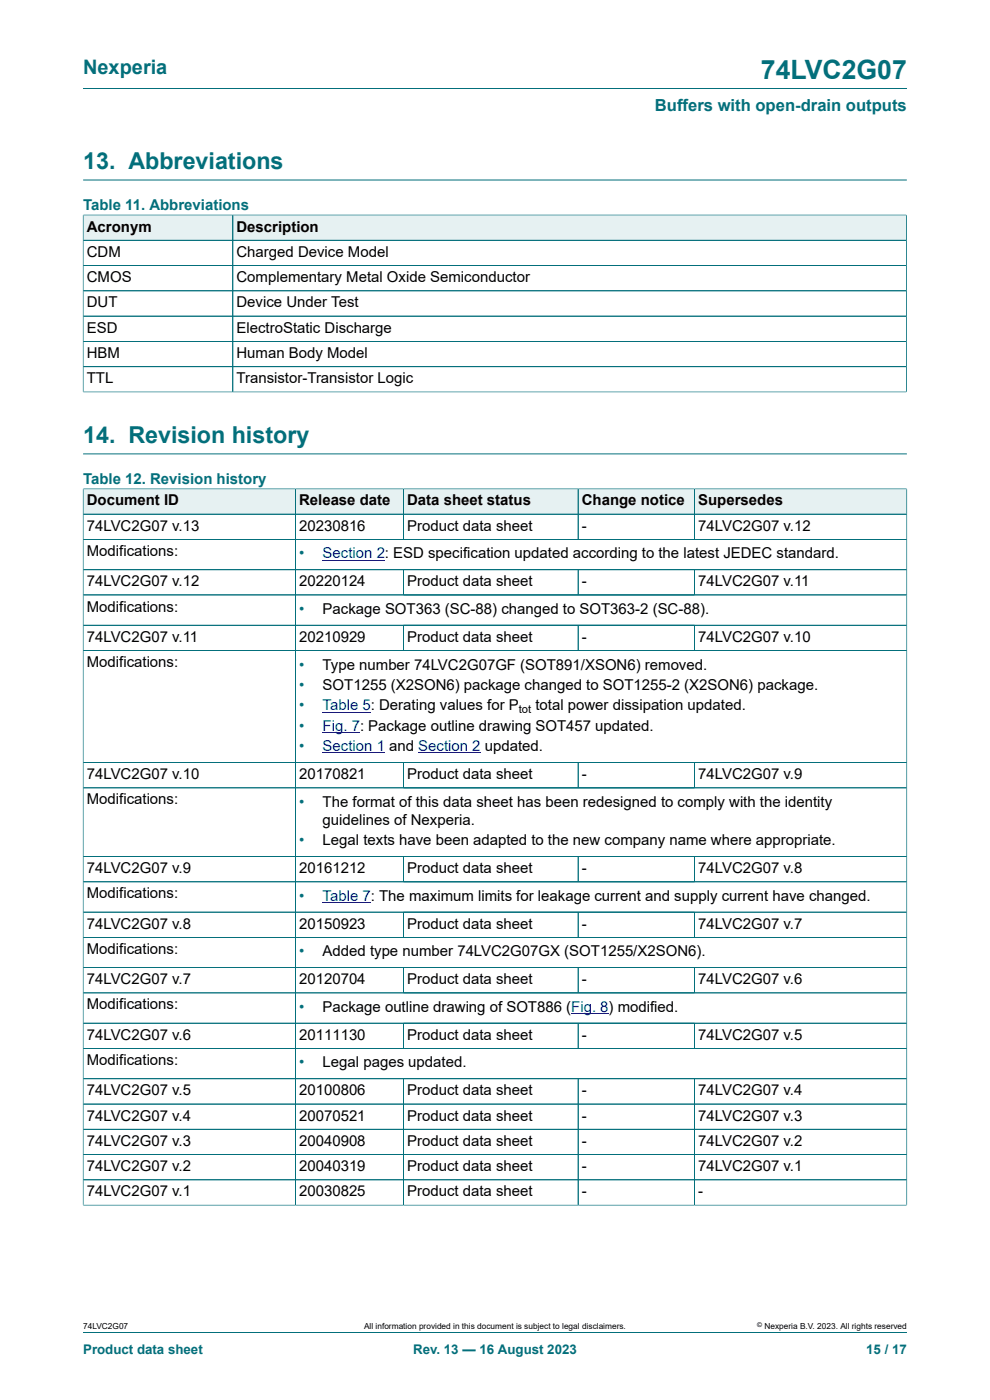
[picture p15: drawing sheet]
<svg xmlns="http://www.w3.org/2000/svg" width="210mm" height="297mm" viewBox="0 0 210 297" stroke-linecap="round" stroke-linejoin="round" font-family="sans-serif">
<defs><g id="words">
<text font-size="5.6" fill="#036f7b" x="161.4" y="16.8">74LVC2G07</text>
<g font-size="4.9" fill="#036f7b">
<text x="17.6" y="35.9">13. Abbreviations</text>
<text x="17.6" y="94">14. Revision history</text>
</g>
<text font-size="4.2" fill="#036f7b" x="17.6" y="15.6">Nexperia</text>
<text font-size="3.5" fill="#036f7b" x="138.9" y="23.7">Buffers with open-drain outputs</text>
<g font-size="3.2" fill="#036f7b">
<text x="17.6" y="44.5">Table 11. Abbreviations</text>
<text x="17.6" y="102.6">Table 12. Revision history</text>
<text x="63.4" y="118.5">•</text>
<text x="63.4" y="130.3">•</text>
<text x="63.4" y="142">•</text>
<text x="63.4" y="146.4">•</text>
<text x="63.4" y="150.7">•</text>
<text x="63.4" y="155.1">•</text>
<text x="63.4" y="159.4">•</text>
<text x="63.4" y="171.2">•</text>
<text x="63.4" y="179.3">•</text>
<text x="63.4" y="191.1">•</text>
<text x="63.4" y="202.9">•</text>
<text x="63.4" y="214.7">•</text>
<text x="63.4" y="226.5">•</text>
</g>
<g font-size="3.2">
<text x="18.4" y="49.1">Acronym</text>
<text x="50.2" y="49.1">Description</text>
<text x="18.4" y="54.5">CDM</text>
<text x="18.4" y="59.8">CMOS</text>
<text x="50.2" y="54.5">Charged Device Model</text>
<text x="50.2" y="59.8">Complementary Metal Oxide Semiconductor</text>
<text x="18.4" y="65.2">DUT</text>
<text x="50.2" y="65.2">Device Under Test</text>
<text x="18.4" y="70.6">ESD</text>
<text x="50.2" y="70.6">ElectroStatic Discharge</text>
<text x="18.4" y="75.9">HBM</text>
<text x="50.2" y="75.9">Human Body Model</text>
<text x="18.4" y="81.3">TTL</text>
<text x="50.2" y="81.3">Transistor-Transistor Logic</text>
<text x="18.4" y="107.2">Document ID</text>
<text x="63.4" y="107.2">Release date</text>
<text x="86.4" y="107.2">Data sheet status</text>
<text x="123.4" y="107.2">Change notice</text>
<text x="148.1" y="107.2">Supersedes</text>
<text x="18.4" y="112.6">74LVC2G07 v.13</text>
<text x="63.4" y="112.6">20230816</text>
<text x="86.4" y="112.6">Product data sheet</text>
<text x="123.4" y="112.6">-</text>
<text x="148.1" y="112.6">74LVC2G07 v.12</text>
<text x="18.4" y="117.9">Modifications:</text>
<text x="18.4" y="124.4">74LVC2G07 v.12</text>
<text x="63.4" y="124.4">20220124</text>
<text x="86.4" y="124.4">Product data sheet</text>
<text x="123.4" y="124.4">-</text>
<text x="148.1" y="124.4">74LVC2G07 v.11</text>
<text x="18.4" y="129.7">Modifications:</text>
<text x="68.4" y="130.3">Package SOT363 (SC-88) changed to SOT363-2 (SC-88).</text>
<text x="18.4" y="136.1">74LVC2G07 v.11</text>
<text x="63.4" y="136.1">20210929</text>
<text x="86.4" y="136.1">Product data sheet</text>
<text x="123.4" y="136.1">-</text>
<text x="148.1" y="136.1">74LVC2G07 v.10</text>
<text x="18.4" y="141.5">Modifications:</text>
<text x="68.4" y="142">Type number 74LVC2G07GF (SOT891/XSON6) removed.</text>
<text x="68.4" y="146.4">SOT1255 (X2SON6) package changed to SOT1255-2 (X2SON6) package.</text>
<text x="113.6" y="150.7">total power dissipation updated.</text>
<text x="18.4" y="165.3">74LVC2G07 v.10</text>
<text x="63.4" y="165.3">20170821</text>
<text x="86.4" y="165.3">Product data sheet</text>
<text x="123.4" y="165.3">-</text>
<text x="148.1" y="165.3">74LVC2G07 v.9</text>
<text x="18.4" y="170.6">Modifications:</text>
<text x="68.4" y="171.2">The format of this data sheet has been redesigned to comply with the identity</text>
<text x="68.4" y="175">guidelines of Nexperia.</text>
<text x="68.4" y="179.3">Legal texts have been adapted to the new company name where appropriate.</text>
<text x="18.4" y="185.2">74LVC2G07 v.9</text>
<text x="63.4" y="185.2">20161212</text>
<text x="86.4" y="185.2">Product data sheet</text>
<text x="123.4" y="185.2">-</text>
<text x="148.1" y="185.2">74LVC2G07 v.8</text>
<text x="18.4" y="190.6">Modifications:</text>
<text x="18.4" y="197">74LVC2G07 v.8</text>
<text x="63.4" y="197">20150923</text>
<text x="86.4" y="197">Product data sheet</text>
<text x="123.4" y="197">-</text>
<text x="148.1" y="197">74LVC2G07 v.7</text>
<text x="18.4" y="202.4">Modifications:</text>
<text x="68.4" y="202.9">Added type number 74LVC2G07GX (SOT1255/X2SON6).</text>
<text x="18.4" y="208.8">74LVC2G07 v.7</text>
<text x="63.4" y="208.8">20120704</text>
<text x="86.4" y="208.8">Product data sheet</text>
<text x="123.4" y="208.8">-</text>
<text x="148.1" y="208.8">74LVC2G07 v.6</text>
<text x="18.4" y="214.1">Modifications:</text>
<text x="68.4" y="214.7">Package outline drawing of SOT886 (Fig. 8) modified.</text>
<text x="18.4" y="220.6">74LVC2G07 v.6</text>
<text x="63.4" y="220.6">20111130</text>
<text x="86.4" y="220.6">Product data sheet</text>
<text x="123.4" y="220.6">-</text>
<text x="148.1" y="220.6">74LVC2G07 v.5</text>
<text x="18.4" y="225.9">Modifications:</text>
<text x="68.4" y="226.5">Legal pages updated.</text>
<text x="18.4" y="232.4">74LVC2G07 v.5</text>
<text x="63.4" y="232.4">20100806</text>
<text x="86.4" y="232.4">Product data sheet</text>
<text x="123.4" y="232.4">-</text>
<text x="148.1" y="232.4">74LVC2G07 v.4</text>
<text x="18.4" y="237.7">74LVC2G07 v.4</text>
<text x="63.4" y="237.7">20070521</text>
<text x="86.4" y="237.7">Product data sheet</text>
<text x="123.4" y="237.7">-</text>
<text x="148.1" y="237.7">74LVC2G07 v.3</text>
<text x="18.4" y="243.1">74LVC2G07 v.3</text>
<text x="63.4" y="243.1">20040908</text>
<text x="86.4" y="243.1">Product data sheet</text>
<text x="123.4" y="243.1">-</text>
<text x="148.1" y="243.1">74LVC2G07 v.2</text>
<text x="18.4" y="248.4">74LVC2G07 v.2</text>
<text x="63.4" y="248.4">20040319</text>
<text x="86.4" y="248.4">Product data sheet</text>
<text x="123.4" y="248.4">-</text>
<text x="148.1" y="248.4">74LVC2G07 v.1</text>
<text x="18.4" y="253.8">74LVC2G07 v.1</text>
<text x="63.4" y="253.8">20030825</text>
<text x="86.4" y="253.8">Product data sheet</text>
<text x="123.4" y="253.8">-</text>
<text x="148.1" y="253.8">-</text>
</g>
<g font-size="3.2" fill="#00f">
<text x="68.4" y="118.5">Section 2: ESD specification updated according to the latest JEDEC standard.</text>
<text x="68.4" y="150.7">Table 5: Derating values for P</text>
<text x="68.4" y="155.1">Fig. 7: Package outline drawing SOT457 updated.</text>
<text x="68.4" y="159.4">Section 1 and Section 2 updated.</text>
<text x="68.4" y="191.1">Table 7: The maximum limits for leakage current and supply current have changed.</text>
</g>
<g font-size="2.8" fill="#036f7b">
<text x="17.6" y="287.2">Product data sheet</text>
<text x="87.6" y="287.2">Rev. 13 — 16 August 2023</text>
<text x="183.7" y="287.2">15 / 17</text>
</g>
<text font-size="2.4" x="110.1" y="151.3">tot</text>
<g font-size="1.8">
<text x="17.6" y="282">74LVC2G07</text>
<text x="77.2" y="282">All information provided in this document is subject to legal disclaimers.</text>
<text x="162.2" y="282">Nexperia B.V. 2023. All rights reserved</text>
</g>
<text font-size="1.4" x="160.6" y="281.6">©</text>
</g></defs>
<path d="M17.6 18.8h174.8M17.6 38.2h174.8" fill="none" stroke="#036f7b" stroke-width=".21"/>
<path d="M17.7 45.7h31.6v5.2h-31.6z" fill="#e6f1f2"/>
<path d="M17.6 45.5v5.5h31.8v-5.4h-31.8" fill="none" stroke="#036f7b" stroke-width=".21"/>
<path d="M49.5 45.7h142.7v5.2h-142.7z" fill="#e6f1f2"/>
<path d="M17.6 51h174.7M17.6 56.3h174.7M17.6 45.7v37.5M17.7 45.6h174.6M49.4 45.6v37.5M192.3 45.5v37.7M17.6 61.7h174.7M17.6 67.1h174.7M17.6 72.4h174.7M17.6 77.8h174.7M17.6 83.1h174.7M17.6 96.3h174.8" fill="none" stroke="#036f7b" stroke-width=".21"/>
<path d="M17.7 103.8h44.9v5.2h-44.9z" fill="#e6f1f2"/>
<path d="M17.6 103.6v5.5h45.1v-5.4h-45.1" fill="none" stroke="#036f7b" stroke-width=".21"/>
<path d="M62.7 103.8h22.8v5.2h-22.8z" fill="#e6f1f2"/>
<path d="M62.7 103.7h22.9v5.4h-22.9z" fill="none" stroke="#036f7b" stroke-width=".21"/>
<path d="M85.7 103.8h36.9v5.2h-36.9z" fill="#e6f1f2"/>
<path d="M85.6 103.7h37v5.4h-37z" fill="none" stroke="#036f7b" stroke-width=".21"/>
<path d="M122.7 103.8h24.6v5.2h-24.6z" fill="#e6f1f2"/>
<path d="M122.6 103.7h24.7v5.4h-24.7z" fill="none" stroke="#036f7b" stroke-width=".21"/>
<path d="M147.4 103.8h44.9v5.2h-44.9z" fill="#e6f1f2"/>
<path d="M17.6 114.4h174.8M62.7 109.1v11.8M85.6 109.1v5.3M122.6 109.1v5.3M192.4 103.6v17.3h-174.8v-11.8h174.8M192.4 103.7h-45.1v10.7" fill="none" stroke="#036f7b" stroke-width=".21"/>
<path d="M68.4 118.8h11.5" fill="none" stroke="#00f" stroke-width=".21"/>
<path d="M79.9 118.8h1.8z" fill="#00f"/>
<path d="M17.6 120.9h174.8v40.9h-174.8zM17.6 132.6h174.8M62.7 120.9v40.9M85.6 120.9v5.3M85.6 132.6v5.4M122.6 120.9v5.3M122.6 132.6v5.4M147.3 120.9v5.3M147.3 132.6v5.4M192.4 126.2h-174.8M192.4 138h-174.8" fill="none" stroke="#036f7b" stroke-width=".21"/>
<path d="M68.4 151.1h10.3M68.4 155.4h8M68.4 159.7h11.5" fill="none" stroke="#00f" stroke-width=".21"/>
<path d="M79.9 159.7l1.8 .1z" fill="#00f"/>
<path d="M88.7 159.7h11.5" fill="none" stroke="#00f" stroke-width=".21"/>
<path d="M100.2 159.7l1.7 .1z" fill="#00f"/>
<g fill="none" stroke="#036f7b" stroke-width=".21">
<path d="M17.6 103.8v151.9M17.7 103.7h174.6M17.7 109.1h174.6M62.7 103.8v151.9M85.6 103.8v10.6M122.6 103.8v10.6M147.3 103.8v10.6M192.3 114.4h-174.6M192.4 103.8v151.9M17.7 120.9h174.6M17.7 132.6h174.6M17.7 138h174.6"/>
<path d="M85.6 120.9v5.3M85.6 132.7v5.2M122.6 120.9v5.3M122.6 132.7v5.2M147.3 120.9v5.3M147.3 132.7v5.2M192.3 126.2h-174.6M17.6 161.8h174.8M85.6 161.8v5.3M122.6 161.8v5.3M147.3 161.8v5.3M192.4 167.1h-174.8"/>
<path d="M17.6 181.7h174.8M17.6 193.5h174.8M85.6 181.7v5.4M85.6 193.5v5.4M122.6 181.7v5.4M122.6 193.5v5.4M147.3 181.7v5.4M147.3 193.5v5.4M192.4 187.1h-174.8M192.4 198.9h-174.8M17.6 217.1h174.8M85.6 205.3v5.3"/>
<path d="M85.6 217.1v5.3M122.6 205.3v5.3M122.6 217.1v5.3M147.3 205.3v5.3M147.3 217.1v5.3M192.4 205.3h-174.8M192.4 210.6h-174.8M85.6 228.8v26.9M122.6 228.8v26.9M147.3 228.8v26.9M192.4 222.4h-174.8M192.4 228.8h-174.8"/>
<path d="M192.4 234.2h-174.8M192.4 239.6h-174.8M17.6 255.7h174.8M17.6 244.9h174.8M192.4 250.3h-174.8M17.6 282.6h174.8"/>
</g>
<path d="M68.4 191.4h10.3M121.2 215h7.9" fill="none" stroke="#00f" stroke-width=".21"/>
<use href="#words"/>
</svg>
